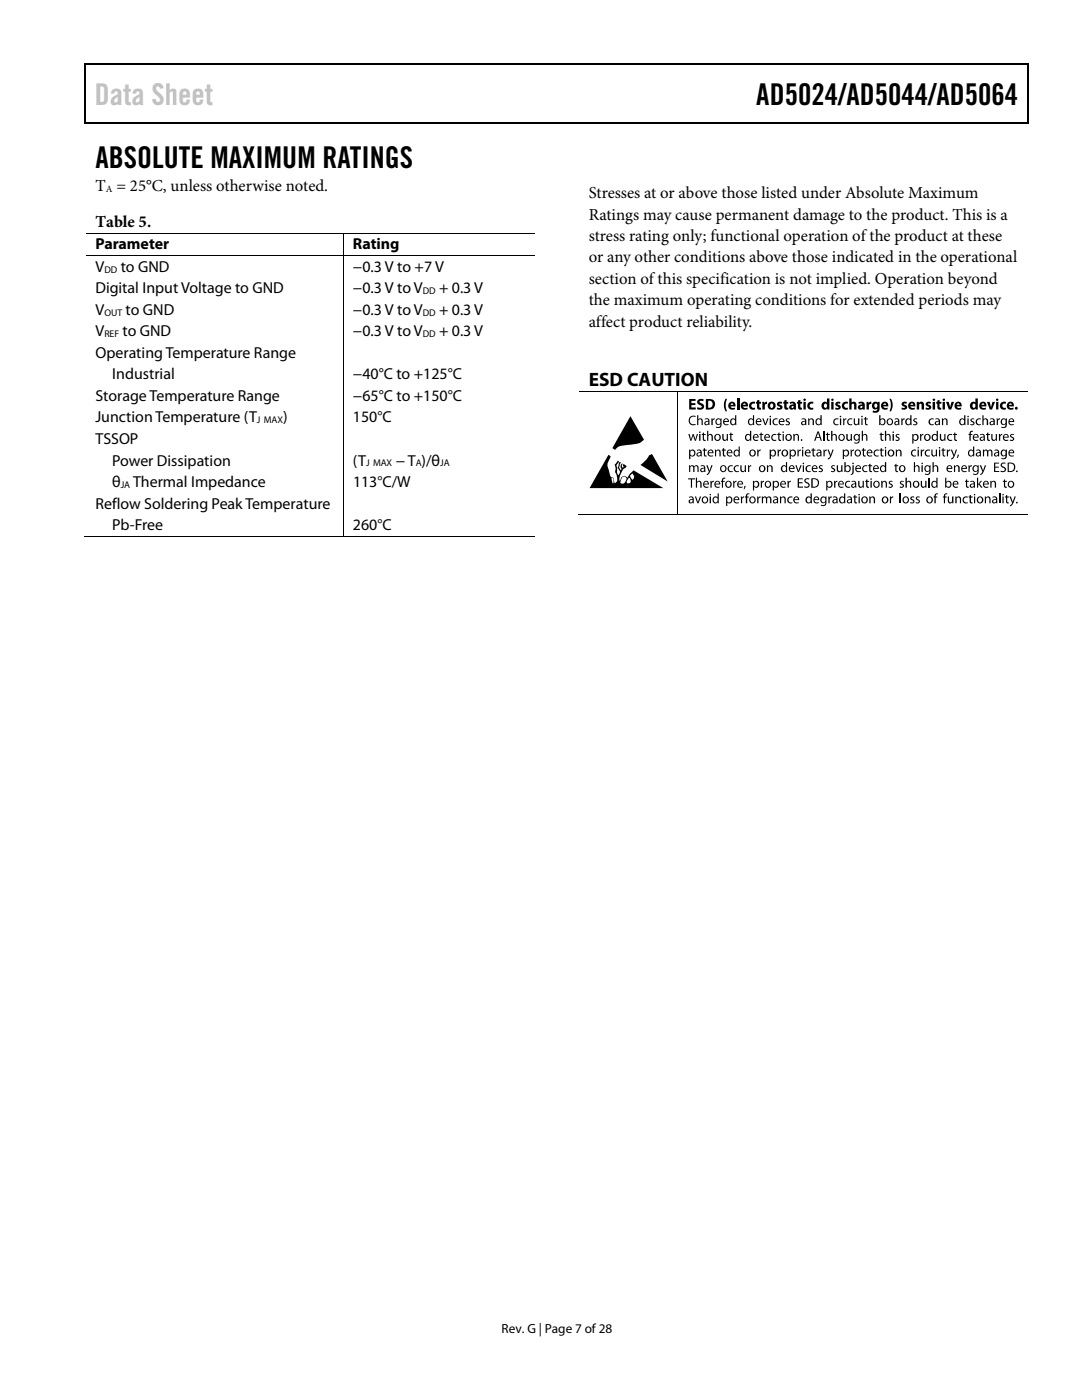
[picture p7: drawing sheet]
<svg xmlns="http://www.w3.org/2000/svg" width="216mm" height="279mm" viewBox="0 0 216 279" stroke-linecap="round" stroke-linejoin="round" font-family="sans-serif">
<defs><g id="words">
<text font-size="6" fill="#c0c0c0" x="18.9" y="21">Data Sheet</text>
<g font-size="6">
<text x="150.9" y="21">AD5024/AD5044/AD5064</text>
<text x="19" y="33.6">ABSOLUTE MAXIMUM RATINGS</text>
</g>
<text font-size="3.9" x="117.5" y="77">ESD CAUTION</text>
<g font-size="3.3">
<text x="19" y="38.1">T = 25°C, unless otherwise noted.</text>
<text x="117.5" y="39.5">Stresses at or above those listed under Absolute Maximum</text>
<text x="19" y="45.2">Table 5.</text>
<text x="117.5" y="43.8">Ratings may cause permanent damage to the product. This is a</text>
<text x="117.5" y="48.1">stress rating only; functional operation of the product at these</text>
<text x="117.5" y="52.4">or any other conditions above those indicated in the operational</text>
<text x="117.5" y="56.6">section of this specification is not implied. Operation beyond</text>
<text x="117.5" y="60.9">the maximum operating conditions for extended periods may</text>
<text x="117.5" y="65.2">affect product reliability.</text>
</g>
<g font-size="3.2">
<text x="19" y="49.8">Parameter</text>
<text x="70.4" y="49.8">Rating</text>
<text x="19" y="54.3">V</text>
<text x="19" y="58.5">Digital Input Voltage to GND</text>
<text x="24.1" y="54.3">to GND</text>
<text x="70.4" y="58.5">−0.3 V to V</text>
<text x="70.4" y="54.3">−0.3 V to +7 V</text>
<text x="87.6" y="58.5">+ 0.3 V</text>
<text x="19" y="62.8">V</text>
<text x="25.1" y="62.8">to GND</text>
<text x="70.4" y="62.8">−0.3 V to V</text>
<text x="87.6" y="62.8">+ 0.3 V</text>
<text x="19" y="67.1">V</text>
<text x="19" y="71.4">Operating Temperature Range</text>
<text x="24.4" y="67.1">to GND</text>
<text x="70.4" y="67.1">−0.3 V to V</text>
<text x="87.6" y="67.1">+ 0.3 V</text>
<text x="22.4" y="75.7">Industrial</text>
<text x="70.4" y="75.7">−40°C to +125°C</text>
<text x="19" y="80">Storage Temperature Range</text>
<text x="70.4" y="80">−65°C to +150°C</text>
<text x="19" y="84.3">Junction Temperature (T</text>
<text x="19" y="88.6">TSSOP</text>
<text x="56.5" y="84.3">)</text>
<text x="70.4" y="84.3">150°C</text>
<text x="22.4" y="92.9">Power Dissipation</text>
<text x="70.4" y="92.9">(T</text>
<text x="79" y="92.9">− T )/θ</text>
<text x="19" y="101.5">Reflow Soldering Peak Temperature</text>
<text x="22.4" y="97.2">θ</text>
<text x="26.5" y="97.2">Thermal Impedance</text>
<text x="70.4" y="97.2">113°C/W</text>
<text x="22.4" y="105.8">Pb-Free</text>
<text x="70.4" y="105.8">260°C</text>
</g>
<text font-size="2.6" x="100.1" y="266">Rev. G | Page 7 of 28</text>
<g font-size="1.9">
<text x="21.1" y="38.3">A</text>
<text x="20.8" y="54.4">DD</text>
<text x="84.3" y="58.7">DD</text>
<text x="20.8" y="63">OUT</text>
<text x="84.3" y="63">DD</text>
<text x="20.8" y="67.3">REF</text>
<text x="84.3" y="67.3">DD</text>
<text x="51.3" y="84.5">J MAX</text>
<text x="73.1" y="93.1">J MAX</text>
<text x="83" y="93.1">A</text>
<text x="87.8" y="93.1">JA</text>
<text x="24.1" y="97.4">JA</text>
</g>
</g></defs>
<g fill="#000">
<path d="M16.9 12.7h.2v1h-.2zM205.1 12.7h.2v1h-.2zM205.1 12.7h.2v.3h-.2zM82.3 24.4h.2v.3h-.2zM205.1 24.4h.2v.3h-.2zM144.8 79.6h.3a2.78 2.78 0 0 0 0 2.5h-.3a2.29 2.29 0 0 1 0-2.5zM151 79.9l.5-.1v.4h.3v.4h-.3l.1 .7h.2v.4a.51 .51 0 0 1-.5 0 .51 .51 0 0 1-.3-.5v-.6h-.1v-.4h.1zM156.5 79.9l.5-.1v.4h.3v.4h-.3v.7h.3v.4a.51 .51 0 0 1-.6 0 .51 .51 0 0 1-.2-.5v-.6h-.2v-.4h.2zM159.2 79.9l.5-.1v.4h.3v.4h-.3v.7h.3v.4a.5 .5 0 0 1-.5 0 .5 .5 0 0 1-.3-.5v-.6h-.2v-.4h.2zM169.5 79.5h.4v.9a.55 .55 0 0 1 .7-.2 .55 .55 0 0 1 .3 .6v.9h-.5v-1l-.2-.1-.3 .2v.9h-.4zM187 79.9l.5-.1v.4h.3v.4h-.3v.7h.3v.4a.5 .5 0 0 1-.6 0 .5 .5 0 0 1-.2-.5v-.6h-.2v-.4h.2zM125.8 83.1l2.7 4.7-.2 .2a3.7 3.7 0 0 1-2.8 .8h-.6a2.27 2.27 0 0 0-2.2 1l-.5-.4z"/>
<path d="M129.5 90.9l.6-.3 3.1 5.5-5.4-3.3 1.1-1zM137.5 92.9h.2v.2a.47 .47 0 0 1 .8 0l.5-.3 .3 .3 .1 1.1h-.2l-.1-1-.2-.2-.3 .3v.9h-.3v-1l-.3-.2-.2 .3-.1 .9h-.2zM137.4 86.6h.2l.3 1.1 .3-1.1h.2l.3 1.1 .3-1.1h.3l-.4 1.4h-.3l-.3-1.1-.3 1.1h-.2zM137.3 95.5h1.4v.2h-.6v1.6h-.2v-1.6h-.6zM137.5 79.6h1.3v.4h-.8v.5h.7v.3h-.7v.5h.8v.4h-1.3zM137.7 83.2l.7-.2h.4l-.1 .2a.76 .76 0 0 0-1.1 .7 .76 .76 0 0 0 1.2 .7v.2a.98 .98 0 0 1-1.2-.3 .98 .98 0 0 1 .1-1.3zM138.9 95.3h.2v.9a.5 .5 0 0 1 .8 0l.1 1.1h-.3v-1l-.3-.2-.3 .4v.8h-.2zM138.6 99.1h.3l.4 1.1 .4-1.1h.2l-.5 1.3h-.3zM139.1 82.9h.2v.8l.3-.2h.4a1.49 1.49 0 0 1 .2 1.3h-.2v-.9a.33 .33 0 0 0-.4-.2 .33 .33 0 0 0-.3 .3v.8h-.2zM139.3 79.8l.6-.2 .5 .1-.1 .4h-.7l.1 .3a.72 .72 0 0 1 .8 .9 .72 .72 0 0 1-1.1 .4l-.3-.1 .1-.4 .5 .2 .3-.3-.3-.2a.62 .62 0 0 1-.6-.5 .62 .62 0 0 1 .2-.6zM140.2 86.4l.3-.1v.3h.3v.2h-.3v.9l.3 .1v.2h-.4l-.2-.3v-.9h-.2v-.2h.2zM140.4 89.5l.3-.1v.3h.3v.2h-.3v.9l.3 .1-.1 .2h-.3l-.1-.2-.1-1h-.2v-.2h.2z"/>
<path d="M141.1 86h.2v.8l.3-.2h.4a1.43 1.43 0 0 1 .2 1.4h-.2v-1l-.3-.2-.4 .3v.9h-.2zM140.9 92.9h.3l.4 1 .3-1h.3l-.2 .5a2.25 2.25 0 0 1-.9 1.4l-.1-.2 .4-.5zM141.8 96h.1l.1 .2 .4-.3v.3h-.2l-.2 .3v.8h-.2zM141.9 83.5h.3v.3l.4-.3v.2l-.2 .1-.2 .2v.8h-.3zM142.6 89.7h.3v.3l.1-.1a.48 .48 0 0 1 .7 0l.1 1.2h-.2l-.1-1-.2-.2-.4 .3v.9h-.2zM144.2 95.5l.5-.1v.2l-.4 .1v.3h.3v.2h-.3v1.1h-.3v-1.1h-.2v-.2h.2zM144.2 89.5l.3-.1v.3h.3v.2h-.3v.9l.3 .1v.2h-.4l-.1-.2-.1-1h-.2v-.2h.2zM144.1 86.6h.3v1l.3 .2 .3-.2v-1h.2v1.4h-.2v-.3l-.1 .2a.45 .45 0 0 1-.7-.1zM145.7 86.4l.2-.1v.3h.4v.2h-.4l.1 .9 .3 .1v.2h-.4l-.2-.3v-.9h-.2zM145.4 93l.5-.2 .3 .1v.2a.51 .51 0 0 0-.8 .5 .51 .51 0 0 0 .8 .4v.1a.7 .7 0 0 1-.9-.1 .7 .7 0 0 1 .1-1zM146.3 96h.2v.2l.5-.3v.3h-.3l-.2 .3v.8h-.2zM147 79.5h.5v2.2h-.5z"/>
<path d="M146.6 93l.5-.2 .3 .1v.2a.51 .51 0 0 0-.8 .4 .51 .51 0 0 0 .8 .5v.1a.71 .71 0 0 1-.9-.1 .71 .71 0 0 1 .1-1zM147.8 99.1h.2l.1 .3 .4-.3v.2l-.2 .1-.2 .2v.8h-.3zM148.5 97h.3l-.3 .6-.1 .1zM147.7 92.9h.3v.9l.3 .2 .3-.2v-.9h.2l.1 1.3h-.2l-.1-.2-.1 .1a.48 .48 0 0 1-.7-.1zM149.2 92.9h.3v.2l.4-.3v.3h-.2l-.2 .3v.8h-.2zM149.7 80.4l.2-.2h.6h.2l-.1 .4a.44 .44 0 0 0-.7 .4 .44 .44 0 0 0 .7 .3l.1 .4a.82 .82 0 0 1-1.1-.2 .82 .82 0 0 1 .1-1.1zM151.1 99.1h.2v.3l.2-.3h.3v.2l-.3 .1-.2 .2v.8h-.2zM151.1 89.7h.2v.3l.5-.3v.3h-.3l-.2 .3v.8h-.2zM151.8 96h.2v.2l.4-.3v.3h-.2l-.2 .3v.8h-.2zM151.7 86.4l.3-.1v.3h.3v.2h-.3v.9l.3 .1-.1 .2h-.3l-.1-.3-.1-.9h-.2v-.2h.2zM152 99.1h.2v.2l.3-.2h.3l.2 .2 .3-.2h.4l.2 .6v.7h-.2l-.1-.9-.2-.2-.3 .2v.9h-.3v-1a.3 .3 0 0 0-.3-.1 .3 .3 0 0 0-.2 .3v.8h-.3zM152.1 80.2h.4v.3l.3-.3h.3v.4l-.3 .1-.2 .2v.8h-.5z"/>
<path d="M152.1 83.5h.3l.3 1.1 .4-1.1h.3l-.6 1.3h-.2zM153 92.9h.2v.2l.1-.1a.51 .51 0 0 1 .8 0l.1 1.2h-.3v-1l-.3-.2-.3 .3v.9h-.3zM154.1 86.8l.5-.2 .3 .1v.1a.5 .5 0 0 0-.8 .5 .5 .5 0 0 0 .8 .4v.2a.7 .7 0 0 1-.9-.2 .7 .7 0 0 1 .1-.9zM155.2 80.3l.4-.1 .5 .1-.1 .3-.5-.1v.2a.56 .56 0 0 1 .6 .7 .56 .56 0 0 1-.8 .4l-.3-.1 .1-.4 .5 .1v-.2l-.2-.1a.47 .47 0 0 1-.4-.3 .47 .47 0 0 1 .2-.5zM155.2 89.7h.2v.3l.2-.3h.2v.3h-.2l-.2 .3v.8h-.2zM154.3 83.7l.6-.2h.3v.2a.51 .51 0 0 0-.8 .5 .51 .51 0 0 0 .8 .4v.2a.71 .71 0 0 1-.9-.2 .71 .71 0 0 1 0-.9zM155.3 86.4l.2-.1v.3h.4v.2h-.4l.1 .9 .3 .1-.1 .2h-.3l-.2-.3v-.9h-.2v-.2h.2zM155.6 99.1h.3v.2l.1-.1a.47 .47 0 0 1 .7 .1l.1 1.1h-.3v-.7a.34 .34 0 0 0-.3-.4 .34 .34 0 0 0-.3 .3v.8h-.3zM156.8 83.7l.4-.2 .4 .1-.1 .1h-.4v.3l.2 .1a.41 .41 0 0 1 .3 .3 .41 .41 0 0 1-.2 .4h-.7l.1-.2h.5v-.2l-.2-.1a.41 .41 0 0 1-.3-.6zM157.1 96h.3v.2l.4-.3v.3h-.2l-.2 .3v.8h-.3zM158.3 86.6h.2v.2l.1-.1a.47 .47 0 0 1 .7 .1l.1 1.2h-.2l-.1-1.2a.35 .35 0 0 0-.5 .4v.8h-.3zM158.7 92.9h.3l.3 1.1 .4-1.1h.3l-.6 1.3h-.2z"/>
<path d="M159.1 89.7h.2v.3l.5-.3v.3h-.3l-.1 .3v.8h-.3zM159.8 87.7h.3v.2h-.3zM159.2 95.5h1v.2h-.8v.5h.7v.3h-.7v.6h.8v.2h-1zM160.6 95.7a.82 .82 0 0 1 .9-.2l-.1 .2h-.1a.4 .4 0 0 0-.6 .2l.2 .3a.64 .64 0 0 1 .6 .8 .64 .64 0 0 1-1.1 .2l.1-.2a.41 .41 0 0 0 .6 .2 .41 .41 0 0 0 .1-.6l-.2-.1a.55 .55 0 0 1-.4-.8zM161.2 83.5h.3v.2l.1-.1a.5 .5 0 0 1 .7 .1l.1 1.1h-.2l-.1-.9-.3-.2-.3 .2v.9h-.2zM160.9 93l.6-.2 .3 .1-.1 .2a.5 .5 0 0 0-.7 .4 .5 .5 0 0 0 .7 .5l.1 .1a.71 .71 0 0 1-1-.1 .71 .71 0 0 1 .1-1zM161.3 80.4l.3-.2h.5h.2l-.1 .4a.45 .45 0 0 0-.7 .4 .45 .45 0 0 0 .7 .3l.1 .4a.82 .82 0 0 1-1.1-.2 .82 .82 0 0 1 .1-1.1zM161.9 89.7h.2v-.2l.3-.1v.3h.3v.2h-.3v.9l.3 .1v.2l-.5-.1-.1-1.1h-.2zM163.4 93l.4-.2 .3 .1v.2h-.4v.2a.47 .47 0 0 1 .5 .6 .47 .47 0 0 1-.7 .3l-.2-.1 .1-.1h.3l.3-.1-.3-.3a.41 .41 0 0 1-.3-.6zM164.3 86h.2v2h-.2zM164.3 89.7h.2v.3l.5-.3v.3h-.3l-.1 .3-.1 .8h-.2zM165 86.4l.2-.1v.3h.4v.2h-.4l.1 .9 .3 .1v.2h-.4l-.2-.3v-.9h-.2v-.2h.2z"/>
<path d="M165.3 99.1h.2v.3l.2-.3h.3v.2l-.3 .1-.2 .3v.7h-.2zM165.1 89.7h.3l.4 1.1 .3-1.1h.2l-.2 .6a2.12 2.12 0 0 1-.9 1.4v-.2a.44 .44 0 0 0 .4-.5zM165.8 86h.3v.8l.3-.2h.3a1.5 1.5 0 0 1 .3 1.4h-.2l-.1-1-.3-.2-.3 .3v.9h-.3zM165.9 93l.4-.2 .3 .1-.1 .2h-.4v.2l.2 .1a.41 .41 0 0 1 .4 .3 .41 .41 0 0 1-.3 .5l-.6-.1 .1-.1h.5v-.3l-.2-.1a.41 .41 0 0 1-.3-.6zM166.4 96h.2l.1 .2 .4-.3v.3h-.2l-.2 .3v.8h-.3zM166.8 80.3l.5-.1 .4 .1-.1 .3-.4-.1v.2a.56 .56 0 0 1 .6 .7 .56 .56 0 0 1-.9 .4l-.3-.1 .1-.4 .6 .1v-.2l-.2-.1a.47 .47 0 0 1-.4-.3 .47 .47 0 0 1 .1-.5zM166.5 83.7l.5-.2h.3v.2a.51 .51 0 0 0-.8 .5 .51 .51 0 0 0 .8 .4v.2a.7 .7 0 0 1-.9-.2 .7 .7 0 0 1 .1-.9zM167 92.9h.2v.9l.3 .2 .3-.2 .1-.9h.2v1.3h-.2v-.2l-.1 .1a.48 .48 0 0 1-.8-.1zM168.2 83.5h.2l.1 .3 .4-.3v.2l-.2 .1-.2 .2v.8h-.2zM168.2 80.4l.3-.2h.5h.2l-.1 .4a.45 .45 0 0 0-.7 .4 .45 .45 0 0 0 .7 .3l.1 .4a.82 .82 0 0 1-1.1-.2 .82 .82 0 0 1 .1-1.1zM168.8 96.1l.5-.2 .4 .1-.1 .2a.51 .51 0 0 0-.8 .5 .51 .51 0 0 0 .8 .4l.1 .2a.71 .71 0 0 1-1-.2 .71 .71 0 0 1 .1-1zM169.7 89.7h.2v.3l.5-.3v.3h-.3l-.1 .3v.8h-.3z"/>
<path d="M168.9 86.6h.2l.1 1 .2 .2 .4-.3v-.9h.2v1.4h-.2v-.3l-.1 .2a.45 .45 0 0 1-.8-.1zM169.2 83.7l.5-.2h.4l-.1 .2a.5 .5 0 0 0-.7 .5 .5 .5 0 0 0 .7 .4l.1 .2a.7 .7 0 0 1-1-.2 .7 .7 0 0 1 .1-.9zM170.5 98.8h.2v.3h.3v.2h-.3v.9l.3 .1-.1 .2-.2-.1-.2-.2v-.9h-.3v-.2h.3zM170.3 83.5h.3v1l.3 .2 .3-.3v-.9h.3v1.3h-.2l-.1-.2-.1 .1a.46 .46 0 0 1-.7 0zM172 86h.2v.8l.3-.2h.3a1.56 1.56 0 0 1 .3 1.4h-.3v-1a.33 .33 0 0 0-.4-.2 .33 .33 0 0 0-.2 .4v.8h-.2zM171.2 96h.3v.9l.3 .2 .3-.2v-.9h.3v1.3h-.2l-.1-.2v.1a.45 .45 0 0 1-.8-.1zM172.2 89.5l.2-.1v.3h.4v.2h-.4v.9l.3 .1 .1 .2h-.4l-.2-.2v-1h-.2v-.2h.2zM172.4 83.5h.2v-.2l.2-.1v.3h.4v.2h-.4l.1 .9 .2 .1v.1h-.4l-.1-1.1h-.2zM172.9 80.2h.4v.3l.3-.3h.3v.4l-.3 .1-.2 .2v.8h-.5zM172.2 93l.5-.2 .4 .1-.1 .2a.51 .51 0 0 0-.7 .5 .51 .51 0 0 0 .7 .4l.1 .1a.71 .71 0 0 1-1-.1 .71 .71 0 0 1 .1-1zM172.8 95.7h.3v.3h.3v.2h-.3v.9h.3v.2h-.4l-.1-.2-.1-.9h-.2zM173.4 99.1h.3v.2l.1-.1a.47 .47 0 0 1 .7 .1l.1 1.1h-.3v-.9l-.2-.2-.4 .3v.8h-.2z"/>
<path d="M173.4 92.6l.3-.1v.4h.3v.1h-.3v1h.3l-.1 .2h-.3l-.1-.2-.1-1h-.2v-.1h.2zM174.5 89.9l.5-.2 .4 .1-.1 .2a.51 .51 0 0 0-.8 .4 .51 .51 0 0 0 .8 .5v.1a.71 .71 0 0 1-.9-.1 .71 .71 0 0 1 .1-1zM175.8 96h.3v.2l.1-.1a.47 .47 0 0 1 .7 .1l.1 1.1h-.3l-.1-1.1a.34 .34 0 0 0-.5 .3v.8h-.2zM175.7 86.4l.2-.1v.3h.4v.2h-.4l.1 .9 .3 .1v.2h-.4l-.2-.3v-.9h-.2zM175.7 89.5l.3-.1v.3h.3v.2h-.3v.7v.2l.3 .1-.1 .2h-.3l-.2-.2v-1h-.2v-.2h.2zM176.6 86h.2v.8l.3-.2h.4a1.53 1.53 0 0 1 .2 1.4h-.2v-1l-.4-.2-.3 .3v.9h-.2zM177.4 96.1l.4-.2 .3 .1v.2h-.5v.2a.47 .47 0 0 1 .6 .6 .47 .47 0 0 1-.7 .3l-.2-.1 .1-.1 .3 .1 .2-.2-.2-.3a.4 .4 0 0 1-.3-.6zM177.5 79.6h.2a2.29 2.29 0 0 1 .1 2.5h-.3a2.78 2.78 0 0 0 0-2.5zM177.6 99.1h.2v.3l.2-.3h.2v.2l-.2 .1-.2 .2v.8h-.2zM178.8 86.8l.4-.2 .3 .1-.1 .1h-.4v.3l.2 .1a.41 .41 0 0 1 .3 .3 .41 .41 0 0 1-.2 .5l-.6-.1v-.2h.5v-.2l-.2-.1a.41 .41 0 0 1-.2-.6zM178.7 89.7h.2l.1 .3 .1-.1a.48 .48 0 0 1 .7 0l.1 1.2h-.3v-1l-.3-.2-.3 .3v.9h-.2zM178.6 92.6l.3-.1v.4h.3v.1h-.3v1h.3l-.1 .2h-.3l-.1-.2-.1-1h-.2v-.1h.2z"/>
<path d="M179.6 96.1l.4-.2 .3 .1v.2h-.5l.1 .2a.47 .47 0 0 1 .5 .6 .47 .47 0 0 1-.7 .3l-.2-.1 .1-.1 .3 .1 .2-.2-.2-.3a.4 .4 0 0 1-.3-.6zM179.9 83.5h.2v.3l.4-.3v.2l-.2 .1-.2 .2v.8h-.2zM180.1 80.3l.4-.1 .5 .1-.1 .3-.5-.1v.2a.54 .54 0 0 1 .6 .6 .54 .54 0 0 1-.7 .5l-.4-.1 .1-.4 .3 .1 .3-.1-.5-.3a.43 .43 0 0 1 0-.7zM180.7 95.3h.3v.9l.2-.2h.4a1.56 1.56 0 0 1 .2 1.3h-.2v-1l-.3-.2-.3 .3v.9h-.3zM182.3 83.7l.4-.2 .3 .1-.1 .1h-.4v.3l.2 .1a.41 .41 0 0 1 .4 .3 .41 .41 0 0 1-.3 .4h-.6v-.2h.6v-.2l-.2-.1a.41 .41 0 0 1-.3-.6zM182.4 92.2h.2v.9a.51 .51 0 0 1 .8-.1l.1 1.2h-.2l-.1-1-.3-.2-.3 .3v.9h-.2zM182 89.9l.5-.2 .3 .1v.2a.5 .5 0 0 0-.8 .4 .5 .5 0 0 0 .8 .5v.1a.7 .7 0 0 1-.9-.1 .7 .7 0 0 1 .1-1zM182.9 80.2h.4l.1 .2 .1-.1a.56 .56 0 0 1 .6-.1 .56 .56 0 0 1 .3 .6v.9h-.5v-1l-.2-.1-.3 .2v.9h-.5zM183.6 86.6h.2v.3l.5-.3v.2l-.3 .1-.2 .3v.8h-.2zM183.7 89.7h.2l.1 .3 .2-.3h.2v.3h-.2l-.2 .3v.8h-.3zM184.9 80.3l.4-.1 .5 .1-.1 .3-.5-.1v.2a.54 .54 0 0 1 .6 .6 .54 .54 0 0 1-.7 .5l-.4-.1 .1-.4 .3 .1 .3-.1-.5-.3a.43 .43 0 0 1 0-.7zM183.7 96h.3v.9l.3 .2 .3-.2v-.9h.3v1.3h-.2l-.1-.2-.1 .1a.46 .46 0 0 1-.7-.1z"/>
<path d="M185.3 95.3h.2v2h-.2zM184.7 89.9l.5-.2 .4 .1-.1 .2a.51 .51 0 0 0-.7 .4 .51 .51 0 0 0 .7 .5l.1 .1a.71 .71 0 0 1-1-.1 .71 .71 0 0 1 .1-1zM186.1 92.2h.2v.9l.3-.2h.3a1.42 1.42 0 0 1 .3 1.3h-.2l-.1-1-.2-.2-.4 .3v.9h-.2zM185.5 83.7l.5-.2h.3v.2a.5 .5 0 0 0-.8 .5 .5 .5 0 0 0 .8 .4v.2a.7 .7 0 0 1-.9-.2 .7 .7 0 0 1 .1-.9zM185.8 89.7h.3v1a.33 .33 0 0 0 .4 .2 .33 .33 0 0 0 .2-.3v-.9h.3v1.4h-.2v-.2l-.1 .1a.47 .47 0 0 1-.8-.1zM187.9 83.5h.3v.2l.1-.1a.49 .49 0 0 1 .7 .1l.1 1.1h-.3v-.9l-.3-.2-.3 .3v.8h-.2zM188.1 89.5l.2-.1v.3h.3v.2h-.3v.9l.3 .1v.2h-.3l-.2-.2v-1h-.2zM187.5 86.6h.3v1l.3 .2 .3-.3v-.9h.3v1.4h-.3v-.3l-.1 .2a.45 .45 0 0 1-.7-.1zM188.9 89.7h.2v.3l.5-.3v.3h-.2l-.2 .3v.8h-.3zM188.8 80.2h.5l.3 1.1 .3-1.1h.5l-.6 1.5h-.5zM189.7 89.7h.3l.4 1.1 .3-1.1h.3l-.2 .6a2.12 2.12 0 0 1-1 1.4v-.2a.44 .44 0 0 0 .4-.5zM189.2 86.8l.5-.2 .3 .1-.1 .1a.51 .51 0 0 0-.7 .5 .51 .51 0 0 0 .8 .4v.2a.7 .7 0 0 1-.9-.2 .7 .7 0 0 1 .1-.9z"/>
<path d="M190.3 92.9h.2l.1 .2 .1-.1a.5 .5 0 0 1 .7 0l.1 1.2h-.3v-1l-.3-.2-.3 .3v.9h-.2zM190.4 86.4l.2-.1v.3h.4v.2h-.4l.1 .9 .2 .1 .1 .2h-.4l-.2-.3v-.9h-.2v-.2h.2zM190.6 99.1h.2l.1 .2 .1-.1a.47 .47 0 0 1 .7 .1l.1 1.1h-.3v-.9l-.3-.2-.3 .2v.9h-.3zM191.1 90.8l.3-.1-.3 .7h-.2zM192.7 95.7h.3v.3h.3v.2h-.3v.9h.3v.2h-.4l-.1-.2-.1-.9h-.1zM193.3 92.9h.1l.1 .2 .4-.3v.3h-.2l-.2 .3v.8h-.2zM193.6 86.1l.5-.1v.2h-.3l-.1 .2v.2h.3v.2h-.3v1.2h-.3v-1.2h-.1v-.2h.1zM193.7 83.7l.4-.2 .3 .1v.1h-.5v.3l.2 .1a.42 .42 0 0 1 .3 .3 .42 .42 0 0 1-.2 .4h-.6l.1-.2h.5v-.2l-.2-.1a.41 .41 0 0 1-.3-.6zM193.5 98.8h.2v.3h.4v.2h-.4l.1 .9 .3 .1v.1h-.4l-.2-.2v-.9h-.2v-.2h.2zM194.9 95.3h.3v1.3l.5-.6h.3l-.5 .5 .6 .8h-.4l-.4-.6-.1 .6h-.3zM194.9 83.7l.5-.2h.3v.2a.5 .5 0 0 0-.8 .5 .5 .5 0 0 0 .8 .4v.2a.71 .71 0 0 1-.9-.2 .71 .71 0 0 1 .1-.9zM195.5 92.9h.3l.4 1 .3-1h.3l-.2 .5a2.13 2.13 0 0 1-1 1.4v-.2l.4-.5z"/>
<path d="M196 82.9h.3v.8a.5 .5 0 0 1 .8 0l.1 1.1h-.3v-.9l-.3-.2-.3 .3v.8h-.3zM196.1 89.7h.2v.3a.46 .46 0 0 1 .5-.3 .46 .46 0 0 1 .4 .3l.4-.3 .4 .2v1.2h-.2v-1l-.3-.2-.3 .3v.9h-.2l-.1-1-.2-.2-.3 .3v.9h-.3zM196.5 99.1h.2v.2l.1-.1a.47 .47 0 0 1 .8 .1l.1 1.1h-.3v-.9l-.3-.2-.3 .2-.1 .9h-.2zM197 86.4l.2-.1v.3h.3v.2h-.3v.9l.3 .1v.2h-.3l-.2-.3v-.9h-.3v-.2h.3zM196.9 80.2h.6l.2 1.1 .3-1.1h.5l-.5 1.5h-.5zM197.6 96h.2v.2l.1-.1a.51 .51 0 0 1 .8 .1l.1 1.1h-.3v-1l-.3-.2-.4 .4v.8h-.2zM198.9 83.5h.2v.3l.4-.3v.2l-.2 .1-.2 .2v.8h-.2zM197.8 86.6h.2l.1 1 .3 .2 .3-.3v-.9h.2v1.4h-.2v-.3l-.1 .2a.45 .45 0 0 1-.7-.1zM198.4 92.3h.9v.2h-.7v.6h.7v.2h-.7v.7h.8v.2h-1zM199.3 86.6h.2l.1 .3 .4-.3v.2l-.2 .1-.2 .3v.8h-.3zM199.7 92.6a.74 .74 0 0 1 .9-.2v.2l-.4-.1-.3 .2 .2 .3a.64 .64 0 0 1 .6 .9 .64 .64 0 0 1-1.1 .2l.1-.2a.39 .39 0 0 0 .6 .1 .39 .39 0 0 0-.2-.7 .54 .54 0 0 1-.4-.7zM200.3 95.7h.3v.3h.3v.2h-.3v.9h.3l-.1 .3-.3-.1-.2-.2v-.9h-.2v-.2h.2z"/>
<path d="M199.7 80.4l.3-.2h.6h.1v.4a.44 .44 0 0 0-.7 .4 .44 .44 0 0 0 .7 .3v.4a.82 .82 0 0 1-1-.2 .82 .82 0 0 1 0-1.1zM200.5 99.1h.2v-.3h.3v.3h.3v.2h-.3v.9l.3 .1v.1h-.5l-.1-1.1h-.2zM201.6 86.8l.4-.2 .3 .1v.1h-.5v.3a.48 .48 0 0 1 .6 .6 .48 .48 0 0 1-.7 .3l-.2-.1v-.2l.4 .1 .2-.2-.5-.5zM201.4 99.1h.3l.4 1.1 .3-1.1h.3l-.2 .5a2.17 2.17 0 0 1-.9 1.5l-.1-.3 .5-.4zM149 98.6l.5-.1v.2h-.3l-.1 .1v.3h.3v.2h-.3v1.1h-.3v-1.1h-.1v-.2h.1zM157.3 99.3l.5-.2h.3v.2a.5 .5 0 0 0-.8 .5 .5 .5 0 0 0 .8 .4v.2a.7 .7 0 0 1-.9-.2 .7 .7 0 0 1 .1-.9zM179.5 98.5h.3v1.9h-.3zM181.7 99.3l.4-.2h.3v.2h-.5v.3a.48 .48 0 0 1 .6 .5 .48 .48 0 0 1-.7 .3h-.2l.1-.2a.38 .38 0 0 0 .5-.1l-.5-.5zM182.8 99.3l.4-.2h.3v.2h-.5v.3l.2 .1a.41 .41 0 0 1 .4 .3 .41 .41 0 0 1-.3 .4h-.4h-.2l.1-.2a.38 .38 0 0 0 .5-.1l-.5-.5zM186.6 98.6l.6-.1-.1 .2h-.3l-.1 .1v.3h.3v.2h-.3v1.1h-.2v-1.1h-.2v-.2h.2zM188.5 98.6l.5-.1v.2h-.3l-.1 .1v.3h.3v.2h-.3v1.1h-.3v-1.1h-.1v-.2h.1zM189.1 99.1h.3v1l.3 .2 .3-.3v-.9h.2v1.3h-.2v-.2l-.1 .1a.45 .45 0 0 1-.7-.1z"/>
<path d="M192.3 99.3l.5-.2h.3v.2a.51 .51 0 0 0-.8 .5 .51 .51 0 0 0 .8 .4v.2a.71 .71 0 0 1-.9-.2 .71 .71 0 0 1 .1-.9zM199.4 98.5h.2v1.9h-.2z"/>
<path d="M140.8 79.7a1.51 1.51 0 0 1 1.8 .6 1.24 1.24 0 0 1-.3 1.2 1.24 1.24 0 0 1-1.3 .2h-.2zM141.3 80v1.4a.72 .72 0 0 0 .9-.7 .72 .72 0 0 0-.9-.7z"/>
<path d="M164.1 80.4l.5-.2 .4 .1v-.8h.5v2.2h-.4v-.2a.7 .7 0 0 1-1 .1 .7 .7 0 0 1-.1-1zM164.5 80.6l-.1 .1a.46 .46 0 0 0 .3 .7 .41 .41 0 0 0 .3-.5 .41 .41 0 0 0-.5-.3z"/>
<path d="M193.7 80.4l.5-.2 .4 .1v-.8h.5v2.2h-.4v-.2a.7 .7 0 0 1-1 .1 .7 .7 0 0 1-.1-1zM194.2 80.6l-.1 .1a.45 .45 0 0 0 .3 .7 .42 .42 0 0 0 .2-.5 .42 .42 0 0 0-.4-.3z"/>
<path d="M121.4 90.8l-3.8 6.6h14.8l-6-3.5-.7 .6-.5 .9-.2-.2a.72 .72 0 0 0-.8-.2 .72 .72 0 0 0-.4 .7l-.1 .3a2.86 2.86 0 0 1 1.3-2.8v-.2l-.6-.4v.6l-.2 .2-.1-.3 .1-.6h-.1l-.2 .3-.1 .4 .2 .4-.1 .3-.4-.7 .2-.7 .3-.1-.3-.2-.5 1.1 .2 .3a.72 .72 0 0 1-.1 1.2l-.1-.3-.1-1a.81 .81 0 0 1 .3-1.2l.1-.2-.2-.2-.7 .8 .2 .8-.1 .7 .4 .8a1.04 1.04 0 0 1-.5 1.4l-.3-1.1a.8 .8 0 0 1-.7-1l-.1-.4a2.14 2.14 0 0 1 .3-2.5 .44 .44 0 0 0-.4-.6zM122 95.4h.2l.2 .3v.6l-.1 .2zM124.3 95.1a.59 .59 0 0 1 .7 .4 .59 .59 0 0 1-.2 .7 .6 .6 0 0 1-1 .2l.1-.7zM125.4 95.4a.52 .52 0 0 1 .5 .7 .52 .52 0 0 1-.8 .2zM125.8 94.8l.4-.3a.72 .72 0 0 1 0 1.2l-.5-.7z"/>
<path d="M137.5 89.7h.2v.3a.61 .61 0 0 1 .9-.2 .61 .61 0 0 1 .1 .9 .55 .55 0 0 1-.4 .4 .55 .55 0 0 1-.5-.2v.7h-.3zM137.8 90.1v.1a.43 .43 0 0 0 .1 .6 .43 .43 0 0 0 .6-.1 .48 .48 0 0 0 0-.6 .48 .48 0 0 0-.5-.1z"/>
<path d="M139.5 86.1h.3v.3h-.3zM139.5 86.6h.3v1.4h-.3z"/>
<path d="M139.1 89.8h.1a.58 .58 0 0 1 .8 .5v.8h-.2v-.2a.43 .43 0 0 1-.6 .1 .43 .43 0 0 1 0-.6l.6-.2-.1-.1-.3-.2-.3 .1zM139.3 90.5l-.1 .2 .2 .2 .4-.2v-.3z"/>
<path d="M140.5 96.2a.58 .58 0 0 1 .7-.2 .58 .58 0 0 1 .3 .7h-1a.53 .53 0 0 0 .9 .4v.1a.72 .72 0 0 1-1-.1 .72 .72 0 0 1 .1-.9zM140.7 96.2l-.2 .3h.7l-.1-.3z"/>
<path d="M139.8 92.9l.4-.1 .5 .3 .1 1.1h-.3v-.2a.43 .43 0 0 1-.7 .1 .43 .43 0 0 1 .1-.6l.6-.2v-.1l-.3-.2-.4 .1zM140 93.6v.4h.4l.1-.2v-.3z"/>
<path d="M141.4 89.9a.58 .58 0 0 1 .7-.1 .58 .58 0 0 1 .3 .6h-1l.2 .5h.7v.1a.73 .73 0 0 1-1-.1 .73 .73 0 0 1 .1-1zM141.6 90l-.2 .3h.7l-.1-.3z"/>
<path d="M140.6 83.6l.1-.1a.57 .57 0 0 1 .9 .5v.8h-.2v-.1l-.3 .1h-.4a.41 .41 0 0 1 0-.7l.6-.1v-.2a.42 .42 0 0 0-.6 0zM140.9 84.3l-.1 .3 .4 .1 .1-.2v-.3z"/>
<path d="M141.6 98.7a.15 .15 0 0 1 .3 0 .15 .15 0 0 1-.3 0zM141.6 99.1h.3v1.3h-.3z"/>
<path d="M142.7 96.2a.59 .59 0 0 1 .7-.2 .59 .59 0 0 1 .3 .7h-.9a.52 .52 0 0 0 .8 .4v.1a.72 .72 0 0 1-.9-.1 .72 .72 0 0 1 0-.9zM142.9 96.2l-.1 .3h.7l-.1-.3z"/>
<path d="M142.5 87.3a.7 .7 0 0 1 1.4 0 .7 .7 0 0 1-1.4 0zM143 86.8a.5 .5 0 0 0-.2 .7 .5 .5 0 0 0 .6 .2 .5 .5 0 0 0 .2-.6 .5 .5 0 0 0-.6-.3z"/>
<path d="M142.4 99.3l.4-.2 .4 .2v-.8h.2v1.9h-.2v-.2a.62 .62 0 0 1-.8 .1 .62 .62 0 0 1-.2-.8zM142.6 99.3a.51 .51 0 0 0-.2 .6 .51 .51 0 0 0 .6 .4 .49 .49 0 0 0 .2-.7 .49 .49 0 0 0-.6-.3z"/>
<path d="M142.9 83.7l.5-.2 .4 .2v-.2h.2v.4a1.37 1.37 0 0 1-.4 1.5h-.6l-.1-.1v-.2a.5 .5 0 0 0 .6 .1 .5 .5 0 0 0 .2-.6 .63 .63 0 0 1-.9 0 .63 .63 0 0 1 .1-.9zM143.2 83.7a.49 .49 0 0 0-.2 .6 .49 .49 0 0 0 .5 .3 .49 .49 0 0 0 .2-.6 .49 .49 0 0 0-.5-.3z"/>
<path d="M143.7 93.5a.69 .69 0 0 1 1.3 0 .69 .69 0 0 1-1.3 0zM143.9 93.6a.47 .47 0 0 0 .9 0 .47 .47 0 0 0-.9 0z"/>
<path d="M144.4 83.7a.57 .57 0 0 1 .8-.2 .57 .57 0 0 1 .2 .7h-.9l.3 .4h.5l.1 .2a.72 .72 0 0 1-1-.2 .72 .72 0 0 1 0-.9zM144.7 83.7l-.2 .3h.7l-.1-.3z"/>
<path d="M144.9 99.1h.2v.2a.62 .62 0 0 1 .9-.1 .62 .62 0 0 1 .1 .9 .55 .55 0 0 1-.4 .4 .55 .55 0 0 1-.6-.2v.7h-.2zM145.2 99.4a.49 .49 0 0 0 0 .6 .49 .49 0 0 0 .5 .2 .5 .5 0 0 0 .2-.6 .5 .5 0 0 0-.6-.3z"/>
<path d="M145.2 89.9a.58 .58 0 0 1 .7-.1 .58 .58 0 0 1 .3 .6h-1l.2 .5h.7v.1a.72 .72 0 0 1-1-.1 .72 .72 0 0 1 .1-1zM145.4 90l-.2 .3h.7l-.1-.3z"/>
<path d="M144.7 96.7a.7 .7 0 0 1 1.4 0 .7 .7 0 0 1-1.4 0zM145.1 96.2a.5 .5 0 0 0-.1 .6 .5 .5 0 0 0 .6 .3 .5 .5 0 0 0 .1-.7 .5 .5 0 0 0-.6-.2z"/>
<path d="M145.5 80.4a.72 .72 0 0 1 .9-.2 .72 .72 0 0 1 .3 .9h-.9a.51 .51 0 0 0 .8 .2l.1 .3a.84 .84 0 0 1-1.1-.1 .84 .84 0 0 1-.1-1.1zM145.9 80.5l-.1 .3h.5l-.1-.2z"/>
<path d="M146.5 99.3a.57 .57 0 0 1 .7-.2 .57 .57 0 0 1 .3 .7h-.9l.2 .4h.6v.2a.72 .72 0 0 1-.9-.2 .72 .72 0 0 1 0-.9zM146.8 99.3l-.2 .3h.7l-.1-.3z"/>
<path d="M145.8 83.7l.5-.2 .4 .2v-.8h.2v1.9h-.2v-.2a.61 .61 0 0 1-.8 .1 .61 .61 0 0 1-.2-.8zM146.1 83.7a.57 .57 0 0 0 .2 1 .49 .49 0 0 0 .4-.6 .49 .49 0 0 0-.6-.4z"/>
<path d="M147.3 96.2a.58 .58 0 0 1 .7-.2 .58 .58 0 0 1 .3 .7h-1a.51 .51 0 0 0 .3 .4 .51 .51 0 0 0 .5 0l.1 .1a.72 .72 0 0 1-1-.1 .72 .72 0 0 1 .1-.9zM147.5 96.2l-.2 .3h.7l-.1-.3z"/>
<path d="M146.5 89.9a.52 .52 0 0 1 .9 0v-.8h.2v2h-.2v-.2a.62 .62 0 0 1-.9 .1 .62 .62 0 0 1-.1-.9zM146.8 90a.5 .5 0 0 0-.2 .6 .5 .5 0 0 0 .6 .3 .5 .5 0 0 0 .2-.6 .5 .5 0 0 0-.6-.3z"/>
<path d="M148 80.4a.72 .72 0 0 1 .9-.2 .72 .72 0 0 1 .3 .9h-.9l.2 .3 .6-.1 .1 .3a.84 .84 0 0 1-1.1 0 .84 .84 0 0 1-.1-1.2zM148.4 80.5l-.1 .3h.5l-.1-.2z"/>
<path d="M148.8 86.8l.4-.2 .4 .2v-.8h.3v2h-.2v-.3a.61 .61 0 0 1-.9 .2 .61 .61 0 0 1-.1-.9zM149.1 86.9a.5 .5 0 0 0-.2 .6 .5 .5 0 0 0 .5 .3l.2-.3a.48 .48 0 0 0 0-.5 .48 .48 0 0 0-.5-.1z"/>
<path d="M149.5 90.4a.7 .7 0 0 1 1.4 0 .7 .7 0 0 1-1.4 0zM149.9 90a.5 .5 0 0 0-.1 .6 .5 .5 0 0 0 .6 .3 .56 .56 0 0 0-.2-1z"/>
<path d="M150.2 96h.3v.2a.63 .63 0 0 1 .8 0 .63 .63 0 0 1 .1 .9 .63 .63 0 0 1-.9 0v.8h-.3zM150.6 96.3a.49 .49 0 0 0-.1 .6 .49 .49 0 0 0 .6 .2 .51 .51 0 0 0 .1-.6 .51 .51 0 0 0-.5-.3z"/>
<path d="M150.4 86.8a.58 .58 0 0 1 .7-.1 .58 .58 0 0 1 .3 .6h-.9l.2 .5 .6-.1v.2a.71 .71 0 0 1-1-.1 .71 .71 0 0 1 .1-1zM150.6 86.8l-.1 .4h.7l-.2-.4z"/>
<path d="M149.4 83.7l.4-.2 .4 .2v-.8h.3v1.9h-.2v-.2a.61 .61 0 0 1-.9 .1 .61 .61 0 0 1-.1-.8zM149.7 83.7a.57 .57 0 0 0 .2 1 .49 .49 0 0 0 .4-.6 .49 .49 0 0 0-.6-.4z"/>
<path d="M151 83.7a.58 .58 0 0 1 .7-.1 .58 .58 0 0 1 .3 .6h-1a.51 .51 0 0 0 .3 .5 .51 .51 0 0 0 .5-.1l.1 .2a.72 .72 0 0 1-1-.1 .72 .72 0 0 1 .1-1zM151.2 83.7l-.2 .3h.7l-.1-.3z"/>
<path d="M151.4 93.5a.7 .7 0 0 1 1.4 0 .7 .7 0 0 1-1.4 0zM151.8 93.1a.5 .5 0 0 0-.1 .6 .5 .5 0 0 0 .6 .3 .57 .57 0 0 0-.2-1z"/>
<path d="M152.7 86.8a.58 .58 0 0 1 .7-.1 .58 .58 0 0 1 .2 .6h-.9a.52 .52 0 0 0 .8 .4l.1 .2a.71 .71 0 0 1-1-.1 .71 .71 0 0 1 .1-1zM152.9 86.8l-.2 .4h.7l-.1-.4z"/>
<path d="M152.6 96.7a.7 .7 0 0 1 1.4 0 .7 .7 0 0 1-1.4 0zM153 96.2a.5 .5 0 0 0-.2 .6 .5 .5 0 0 0 .6 .3 .5 .5 0 0 0 .2-.6 .5 .5 0 0 0-.6-.3z"/>
<path d="M153.6 89.7h.2v.3a.62 .62 0 0 1 .9-.2 .62 .62 0 0 1 .1 .9 .54 .54 0 0 1-.4 .4 .54 .54 0 0 1-.6-.2v.7h-.2zM153.9 90.1a.49 .49 0 0 0 0 .5 .49 .49 0 0 0 .5 .3 .5 .5 0 0 0 .2-.6 .5 .5 0 0 0-.5-.3z"/>
<path d="M153.6 83h.2v.2h-.2zM153.6 83.5h.2v1.3h-.2z"/>
<path d="M153.2 81a.81 .81 0 0 1 1.6 0 .81 .81 0 0 1-1.6 0zM153.8 80.6l-.1 .2a.48 .48 0 0 0 .3 .6 .43 .43 0 0 0 .3-.5 .43 .43 0 0 0-.5-.3z"/>
<path d="M154.2 96h.2v.2a.62 .62 0 0 1 .9-.1 .62 .62 0 0 1 .1 .8 .54 .54 0 0 1-.4 .5 .54 .54 0 0 1-.6-.3v.8h-.2zM154.5 96.3a.45 .45 0 0 0 0 .6 .45 .45 0 0 0 .7 0 .49 .49 0 0 0 0-.5 .49 .49 0 0 0-.5-.2z"/>
<path d="M155.5 83.7a.58 .58 0 0 1 .7-.2 .58 .58 0 0 1 .3 .7h-.9a.52 .52 0 0 0 .8 .4l.1 .2a.72 .72 0 0 1-1-.1 .72 .72 0 0 1 0-1zM155.8 83.7l-.2 .3h.7l-.1-.3z"/>
<path d="M155.8 96.2a.58 .58 0 0 1 .7-.2 .58 .58 0 0 1 .3 .7h-.9a.52 .52 0 0 0 .8 .4l.1 .1a.72 .72 0 0 1-1-.1 .72 .72 0 0 1 0-.9zM156.1 96.2l-.2 .3h.7l-.1-.3z"/>
<path d="M156.1 86.3a.15 .15 0 0 1 .3 0 .15 .15 0 0 1-.3 0zM156.2 86.6h.2v1.4h-.2z"/>
<path d="M155.9 90.4a.7 .7 0 0 1 1.4 0 .7 .7 0 0 1-1.4 0zM156.4 90a.5 .5 0 0 0-.2 .6 .5 .5 0 0 0 .6 .3 .57 .57 0 0 0-.2-1z"/>
<path d="M156 93l.4-.2 .4 .2v-.8h.3v2h-.2l-.1-.2a.61 .61 0 0 1-.8 .1 .61 .61 0 0 1-.1-.9zM156.3 93.1a.5 .5 0 0 0-.2 .6 .5 .5 0 0 0 .5 .3l.2-.3a.47 .47 0 0 0 0-.5 .47 .47 0 0 0-.5-.1z"/>
<path d="M156.7 87.3a.7 .7 0 0 1 1.4 0 .7 .7 0 0 1-1.4 0zM157.1 86.8a.5 .5 0 0 0-.1 .7 .5 .5 0 0 0 .6 .2 .5 .5 0 0 0 .1-.6 .5 .5 0 0 0-.6-.3z"/>
<path d="M157.5 89.7h.3v.3a.66 .66 0 0 1 .9 0 .66 .66 0 0 1 .1 .8 .66 .66 0 0 1-.9 .2l-.1-.1v.7h-.2zM157.9 90.1a.49 .49 0 0 0-.1 .5 .49 .49 0 0 0 .6 .3 .5 .5 0 0 0 .2-.6 .5 .5 0 0 0-.6-.3z"/>
<path d="M157.6 93a.58 .58 0 0 1 .7-.1 .58 .58 0 0 1 .3 .7h-1a.53 .53 0 0 0 .9 .4v.1a.72 .72 0 0 1-1-.1 .72 .72 0 0 1 .1-1zM157.8 93.1l-.2 .3h.7l-.1-.3z"/>
<path d="M158.5 99.3a.58 .58 0 0 1 .7-.2 .58 .58 0 0 1 .3 .7h-1l.3 .4h.5l.1 .2a.72 .72 0 0 1-1-.2 .72 .72 0 0 1 .1-.9zM158.7 99.3l-.2 .3h.7l-.1-.3z"/>
<path d="M157.6 80.3l.3-.1a.66 .66 0 0 1 .9 .6l.1 .9h-.5v-.1a.51 .51 0 0 1-.8-.1 .51 .51 0 0 1 .4-.8l.3-.1-.2-.1-.5 .1zM158 81.1v.3h.3v-.4z"/>
<path d="M160.1 89.3h.2v.2h-.2zM160 89.7h.3v1.4h-.3z"/>
<path d="M160.1 92.5a.2 .2 0 0 1 .4 0 .2 .2 0 0 1-.4 0zM160.2 92.9h.2v1.3h-.2z"/>
<path d="M160.3 79.8a.25 .25 0 0 1 .5 0 .25 .25 0 0 1-.5 0zM160.3 80.2h.5v1.5h-.5z"/>
<path d="M160.8 89.9a.58 .58 0 0 1 .7-.1 .58 .58 0 0 1 .3 .6h-1l.3 .5h.5l.1 .1a.72 .72 0 0 1-1-.1 .72 .72 0 0 1 .1-1zM161 90l-.2 .3h.7l-.1-.3z"/>
<path d="M159.9 83.6l.5-.1 .4 .3 .1 1h-.2v-.1a.43 .43 0 0 1-.7 .1 .43 .43 0 0 1 0-.7l.6-.1v-.2a.41 .41 0 0 0-.6 0zM160.2 84.3l-.1 .3h.4l.1-.2v-.2z"/>
<path d="M161.9 95.5a1.05 1.05 0 0 1 1.2 .2 1.05 1.05 0 0 1 .2 1.2 1.37 1.37 0 0 1-1.4 .4zM162.2 95.7v1.4a.78 .78 0 0 0 1-.7 .78 .78 0 0 0-1-.7z"/>
<path d="M160.9 99.3l.4-.2 .4 .2v-.8h.3v1.9h-.2v-.2a.62 .62 0 0 1-.9 .1 .62 .62 0 0 1-.1-.8zM161.2 99.3a.51 .51 0 0 0-.2 .6 .51 .51 0 0 0 .5 .4l.2-.3a.46 .46 0 0 0 0-.5 .46 .46 0 0 0-.5-.2z"/>
<path d="M162.1 93a.58 .58 0 0 1 .7-.1 .58 .58 0 0 1 .3 .7h-.9l.2 .4h.6v.1a.71 .71 0 0 1-.9-.1 .71 .71 0 0 1 0-1zM162.4 93.1l-.2 .3h.7l-.1-.3z"/>
<path d="M162.5 99.3a.58 .58 0 0 1 .7-.2 .58 .58 0 0 1 .3 .7h-1l.3 .4h.6v.2a.72 .72 0 0 1-1-.2 .72 .72 0 0 1 .1-.9zM162.7 99.3l-.2 .3h.7l-.1-.3z"/>
<path d="M163.1 86.1h.3l.6 1.9h-.2l-.2-.6h-.7l-.2 .6h-.2zM163.2 86.3l-.3 .9h.6z"/>
<path d="M163 89.8h.1a.57 .57 0 0 1 .8 .5v.8h-.2v-.2a.43 .43 0 0 1-.6 .1 .43 .43 0 0 1 0-.6l.6-.2v-.1a.43 .43 0 0 0-.7-.1zM163.2 90.5v.4l.4-.1 .1-.4z"/>
<path d="M162.9 83.7l.4-.2 .4 .2v-.8h.3v1.9h-.3v-.2a.61 .61 0 0 1-.8 .1 .61 .61 0 0 1-.2-.8zM163.1 83.7a.55 .55 0 0 0 .2 1 .49 .49 0 0 0 .4-.6 .49 .49 0 0 0-.6-.4z"/>
<path d="M164.8 96h.3v.2a.63 .63 0 0 1 .9 0 .63 .63 0 0 1 0 .9 .63 .63 0 0 1-.9 0v.8h-.2zM165.2 96.3a.45 .45 0 0 0 0 .6 .45 .45 0 0 0 .6 0 .49 .49 0 0 0 0-.5 .49 .49 0 0 0-.5-.2z"/>
<path d="M165.9 79.6h.4v.3h-.4zM165.9 80.2h.4v1.5h-.4z"/>
<path d="M167.4 96.2a.58 .58 0 0 1 .7-.2 .58 .58 0 0 1 .3 .7h-1a.51 .51 0 0 0 .3 .4 .51 .51 0 0 0 .6 0v.1a.72 .72 0 0 1-1-.1 .72 .72 0 0 1 .1-.9zM167.6 96.2l-.2 .3h.8l-.2-.3z"/>
<path d="M167.6 83h.2v.2h-.2zM167.6 83.5h.3v1.3h-.3z"/>
<path d="M167.3 87.3a.7 .7 0 0 1 1.3 0 .7 .7 0 0 1-1.3 0zM167.7 86.8a.5 .5 0 0 0-.2 .7 .5 .5 0 0 0 .6 .2 .5 .5 0 0 0 .2-.6 .5 .5 0 0 0-.6-.3z"/>
<path d="M168.1 89.7h.3v.3a.66 .66 0 0 1 .9 0 .66 .66 0 0 1 .1 .8 .66 .66 0 0 1-.9 .2l-.1-.1v.7h-.2zM168.5 90.1a.49 .49 0 0 0-.1 .5 .49 .49 0 0 0 .6 .3 .5 .5 0 0 0 .2-.6 .5 .5 0 0 0-.6-.3z"/>
<path d="M168.5 92.2h.2v.9a.61 .61 0 0 1 .9-.1 .61 .61 0 0 1 .1 .8 .56 .56 0 0 1-.4 .4 .56 .56 0 0 1-.6-.2v.2h-.2zM168.8 93.2a.5 .5 0 0 0 0 .6 .5 .5 0 0 0 .5 .2 .55 .55 0 0 0-.2-1z"/>
<path d="M167.6 99.3l.4-.2 .4 .2v-.8h.3v1.9h-.2l-.1-.2a.62 .62 0 0 1-.8 .1 .62 .62 0 0 1-.1-.8zM167.9 99.3a.5 .5 0 0 0-.2 .6 .5 .5 0 0 0 .5 .4l.2-.3a.47 .47 0 0 0-.1-.5 .47 .47 0 0 0-.4-.2z"/>
<path d="M170.1 92.9h.2v.7a.89 .89 0 0 1-.5 1.2l-.1-.2 .3-.1 .1-.3zM170.1 92.4h.2v.2h-.2z"/>
<path d="M169.9 96.1l.1-.1a.57 .57 0 0 1 .9 .5v.8h-.2l-.1-.1h-.1a.43 .43 0 0 1-.4 .1 .43 .43 0 0 1-.3-.3 .62 .62 0 0 1 .8-.5v-.2a.42 .42 0 0 0-.6-.1zM170.1 96.7v.4h.4l.1-.2v-.3z"/>
<path d="M170.8 93a.58 .58 0 0 1 .7-.1 .58 .58 0 0 1 .3 .7h-.9a.52 .52 0 0 0 .8 .4v.1a.72 .72 0 0 1-.9-.1 .72 .72 0 0 1 0-1zM171 93.1l-.1 .3h.7l-.1-.3z"/>
<path d="M170.5 90.4a.68 .68 0 0 1 1.3 0 .68 .68 0 0 1-1.3 0zM170.7 90.5a.47 .47 0 0 0 .9 0 .47 .47 0 0 0-.9 0z"/>
<path d="M171.3 98.7a.16 .16 0 0 1 .3 0 .16 .16 0 0 1-.3 0zM171.3 99.1h.3v1.3h-.3z"/>
<path d="M170.5 86.8l.4-.2 .4 .2 .1-.2h.2v.4a1.71 1.71 0 0 1-.2 1.4l-.5 .1-.5-.1 .1-.2 .6 .1 .2-.6a.6 .6 0 0 1-.8 .1 .6 .6 0 0 1-.1-.8zM170.8 86.8a.54 .54 0 0 0 .1 1 .48 .48 0 0 0 .4-.6 .48 .48 0 0 0-.5-.4z"/>
<path d="M171.8 83.1a.16 .16 0 0 1 .3 0 .16 .16 0 0 1-.3 0zM171.9 83.5h.2v1.3h-.2z"/>
<path d="M171.3 80.3l.3-.1a.67 .67 0 0 1 1 .6v.9h-.5v-.1a.51 .51 0 0 1-.8 0 .51 .51 0 0 1 .1-.7l.6-.3-.2-.1-.4 .1zM171.7 81.1v.3h.1l.3-.4z"/>
<path d="M173.1 89.9a.58 .58 0 0 1 .7-.1 .58 .58 0 0 1 .3 .6h-1l.3 .5h.6v.1a.72 .72 0 0 1-.9-.1 .72 .72 0 0 1 0-1zM173.3 90l-.1 .3h.7l-.2-.3z"/>
<path d="M173.7 95.6a.15 .15 0 0 1 .3 0 .15 .15 0 0 1-.3 0zM173.7 96h.2v1.3h-.2z"/>
<path d="M174.4 93a.58 .58 0 0 1 .7-.1 .58 .58 0 0 1 .3 .7h-1a.53 .53 0 0 0 .9 .4v.1a.72 .72 0 0 1-1-.1 .72 .72 0 0 1 .1-1zM174.6 93.1l-.2 .3h.7l-.1-.3z"/>
<path d="M174.2 96.7a.7 .7 0 0 1 1.4 0 .7 .7 0 0 1-1.4 0zM174.7 96.2a.5 .5 0 0 0-.2 .6 .5 .5 0 0 0 .6 .3 .5 .5 0 0 0 .2-.7 .5 .5 0 0 0-.6-.2z"/>
<path d="M175.4 82.9h.3v.8a.61 .61 0 0 1 .8-.1 .61 .61 0 0 1 .1 .9 .55 .55 0 0 1-.4 .4 .55 .55 0 0 1-.6-.3v.2h-.2zM175.8 83.8a.5 .5 0 0 0-.1 .6 .5 .5 0 0 0 .6 .2 .55 .55 0 0 0-.2-.9z"/>
<path d="M174.2 80.4a.58 .58 0 0 1 .9 0v-.2h.4v.5a1.74 1.74 0 0 1-.2 1.5l-.4 .2-.6-.1h-.2l.1-.4a.48 .48 0 0 0 .6 .1 .48 .48 0 0 0 .2-.5 .68 .68 0 0 1-.9 0 .68 .68 0 0 1-.1-.9zM174.6 80.6l-.1 .1a.45 .45 0 0 0 .3 .7 .41 .41 0 0 0 .3-.5 .41 .41 0 0 0-.5-.3z"/>
<path d="M176 80.4a.72 .72 0 0 1 .9-.2 .72 .72 0 0 1 .3 .9h-.9a.51 .51 0 0 0 .8 .2v.3a.83 .83 0 0 1-1.1-.1 .83 .83 0 0 1 0-1.1zM176.4 80.5l-.1 .3h.5l-.1-.2z"/>
<path d="M176.6 89.4a.15 .15 0 0 1 .2 0 .15 .15 0 0 1-.2 0zM176.6 89.7h.2v1.4h-.2z"/>
<path d="M175.7 93l.5-.2 .4 .2v-.8h.2v2h-.2v-.2a.62 .62 0 0 1-.9 .1 .62 .62 0 0 1-.1-.9zM176 93.1a.5 .5 0 0 0-.2 .6 .5 .5 0 0 0 .6 .3l.2-.3a.48 .48 0 0 0-.1-.5 .48 .48 0 0 0-.5-.1z"/>
<path d="M176.9 84.2a.68 .68 0 0 1 1.3 0 .68 .68 0 0 1-1.3 0zM177.1 84.2a.47 .47 0 0 0 .9 0 .47 .47 0 0 0-.9 0z"/>
<path d="M177.1 90.4a.7 .7 0 0 1 1.4 0 .7 .7 0 0 1-1.4 0zM177.6 90a.5 .5 0 0 0-.2 .6 .5 .5 0 0 0 .6 .3 .56 .56 0 0 0-.2-1z"/>
<path d="M178.1 86.1h.2v.3h-.2zM178.1 86.6h.3v1.4h-.3z"/>
<path d="M178.5 83.6l.4-.1 .5 .3 .1 1h-.2l-.1-.1a.43 .43 0 0 1-.6 .1 .43 .43 0 0 1 0-.7l.6-.1v-.2a.4 .4 0 0 0-.6 0zM178.8 84.3l-.1 .3 .3 .1 .2-.2v-.3z"/>
<path d="M179.4 93.5a.69 .69 0 0 1 1.3 0 .69 .69 0 0 1-1.3 0zM179.8 93.1a.5 .5 0 0 0-.2 .6 .5 .5 0 0 0 .6 .3 .58 .58 0 0 0-.2-1z"/>
<path d="M181.4 80.4a.71 .71 0 0 1 .9-.2 .71 .71 0 0 1 .3 .9h-.9a.53 .53 0 0 0 .8 .2l.1 .3a.84 .84 0 0 1-1.2-.1 .84 .84 0 0 1 0-1.1zM181.8 80.5l-.1 .3h.5l-.1-.2z"/>
<path d="M180.8 83.7l.4-.2 .4 .2v-.8h.3v1.9h-.2v-.2a.64 .64 0 0 1-1 0 .64 .64 0 0 1 .1-.9zM181.1 83.7a.57 .57 0 0 0 .2 1 .49 .49 0 0 0 .3-.6 .49 .49 0 0 0-.5-.4z"/>
<path d="M182 86.6h.2v.2a.62 .62 0 0 1 .9-.1 .62 .62 0 0 1 .1 .9 .54 .54 0 0 1-.4 .4 .54 .54 0 0 1-.5-.2v.7h-.3zM182.4 86.9a.44 .44 0 0 0-.1 .7 .44 .44 0 0 0 .7 0 .49 .49 0 0 0 0-.6 .49 .49 0 0 0-.5-.2z"/>
<path d="M182.1 96.7a.7 .7 0 0 1 1.4 0 .7 .7 0 0 1-1.4 0zM182.6 96.2a.5 .5 0 0 0-.2 .6 .5 .5 0 0 0 .6 .3 .5 .5 0 0 0 .2-.7 .5 .5 0 0 0-.6-.2z"/>
<path d="M183.1 89.4a.15 .15 0 0 1 .3 0 .15 .15 0 0 1-.3 0zM183.1 89.7h.2v1.4h-.2z"/>
<path d="M183.9 92.5a.16 .16 0 0 1 .3 0 .16 .16 0 0 1-.3 0zM183.9 92.9h.2v1.3h-.2z"/>
<path d="M184.4 87.3a.7 .7 0 0 1 1.4 0 .7 .7 0 0 1-1.4 0zM184.8 86.8a.5 .5 0 0 0-.2 .7 .5 .5 0 0 0 .6 .2 .5 .5 0 0 0 .2-.6 .5 .5 0 0 0-.6-.3z"/>
<path d="M184.6 93l.4-.2 .5 .3v-.2h.2v.3a1.75 1.75 0 0 1-.2 1.4l-.7 .2-.2-.1v-.2a.49 .49 0 0 0 .6 0 .49 .49 0 0 0 .2-.5 .63 .63 0 0 1-.9 0 .63 .63 0 0 1 .1-1zM184.9 93.1a.49 .49 0 0 0-.2 .6 .49 .49 0 0 0 .5 .3 .48 .48 0 0 0 .2-.6 .48 .48 0 0 0-.5-.3z"/>
<path d="M186.2 79.6h.3v.3h-.3zM186.1 80.2h.5v1.5h-.5z"/>
<path d="M186 96.1l.4-.2 .4 .2v-.8h.3v2h-.2v-.2a.61 .61 0 0 1-.9 .1 .61 .61 0 0 1-.1-.8zM186.2 96.2a.55 .55 0 0 0 .3 1 .49 .49 0 0 0 .3-.6 .49 .49 0 0 0-.6-.4z"/>
<path d="M186.1 86.8l.4-.2 .4 .2v-.8h.2l.1 2h-.3v-.3a.61 .61 0 0 1-.8 .2 .61 .61 0 0 1-.2-.9zM186.3 86.9a.5 .5 0 0 0-.2 .6 .5 .5 0 0 0 .6 .3 .5 .5 0 0 0 .2-.6 .5 .5 0 0 0-.6-.3z"/>
<path d="M187.4 89.3h.2v.2h-.2zM187.4 89.7h.2v1.4h-.2z"/>
<path d="M186.6 83.6l.4-.1 .5 .3 .1 1h-.3v-.1a.43 .43 0 0 1-.6 .1 .43 .43 0 0 1 0-.7l.6-.1v-.2l-.3-.1-.3 .1zM186.8 84.3v.3h.4l.1-.2v-.2z"/>
<path d="M188.2 79.6h.3v.3h-.4zM188.1 80.2h.5v1.5h-.5z"/>
<path d="M188.6 95.3h.2v.9a.62 .62 0 0 1 .9-.1 .62 .62 0 0 1 .1 .8 .55 .55 0 0 1-.4 .5 .55 .55 0 0 1-.6-.3v.2h-.2zM188.9 96.3a.46 .46 0 0 0 0 .6 .46 .46 0 0 0 .7 0 .49 .49 0 0 0 0-.5 .49 .49 0 0 0-.5-.2z"/>
<path d="M189 93a.58 .58 0 0 1 .7-.1 .58 .58 0 0 1 .3 .7h-.9l.2 .4h.6l.1 .1a.72 .72 0 0 1-1-.1 .72 .72 0 0 1 0-1zM189.3 93.1l-.2 .3h.7l-.1-.3z"/>
<path d="M190.3 96.2a.58 .58 0 0 1 .7-.2 .58 .58 0 0 1 .2 .7h-.9a.52 .52 0 0 0 .8 .4l.1 .1a.71 .71 0 0 1-1-.1 .71 .71 0 0 1 .1-.9zM190.5 96.2l-.2 .3h.7l-.1-.3z"/>
<path d="M190.6 80.4a.72 .72 0 0 1 .9-.2 .72 .72 0 0 1 .4 .9h-1a.52 .52 0 0 0 .8 .2l.1 .3a.84 .84 0 0 1-1.1-.1 .84 .84 0 0 1-.1-1.1zM191 80.5l-.1 .3h.6l-.1-.2z"/>
<path d="M192 93a.58 .58 0 0 1 .7-.1 .58 .58 0 0 1 .3 .7h-1a.53 .53 0 0 0 .8 .4l.1 .1a.72 .72 0 0 1-1-.1 .72 .72 0 0 1 .1-1zM192.2 93.1l-.2 .3h.7l-.1-.3z"/>
<path d="M191.6 83.7l.4-.2 .4 .2v-.8h.2l.1 1.9h-.3v-.2a.6 .6 0 0 1-.8 .1 .6 .6 0 0 1-.2-.8zM191.8 83.7a.57 .57 0 0 0 .2 1 .49 .49 0 0 0 .4-.6 .49 .49 0 0 0-.6-.4z"/>
<path d="M193 83.1a.16 .16 0 0 1 .3 0 .16 .16 0 0 1-.3 0zM193 83.5h.3v1.3h-.3z"/>
<path d="M194.3 86.8a.58 .58 0 0 1 .7-.1 .58 .58 0 0 1 .3 .6h-1a.51 .51 0 0 0 .3 .5 .51 .51 0 0 0 .6-.1v.2a.72 .72 0 0 1-1-.1 .72 .72 0 0 1 .1-1zM194.5 86.8l-.2 .4h.8l-.2-.4z"/>
<path d="M193.3 89.9a.52 .52 0 0 1 .9 0v-.8h.2v2h-.2v-.2a.62 .62 0 0 1-.9 .1 .62 .62 0 0 1-.1-.9zM193.6 90a.5 .5 0 0 0-.2 .6 .5 .5 0 0 0 .5 .3 .5 .5 0 0 0 .3-.6 .5 .5 0 0 0-.6-.3z"/>
<path d="M194.4 98.6h.2v.2h-.2zM194.4 99.1h.2v1.3h-.2z"/>
<path d="M193.6 96.1l.1-.1a.58 .58 0 0 1 .8 .5l.1 .8h-.3v-.1a.43 .43 0 0 1-.7 .1 .43 .43 0 0 1 .1-.7l.6-.1v-.2a.4 .4 0 0 0-.6-.1zM193.8 96.7v.4h.4l.1-.2v-.3z"/>
<path d="M194.2 93l.4-.2 .5 .3v-.2h.2v.3a1.35 1.35 0 0 1-.4 1.5h-.6h-.1v-.2a.49 .49 0 0 0 .6 0 .49 .49 0 0 0 .3-.5 .64 .64 0 0 1-1 0 .64 .64 0 0 1 .1-1zM194.5 93.1a.49 .49 0 0 0-.2 .6 .49 .49 0 0 0 .5 .3 .49 .49 0 0 0 .2-.6 .49 .49 0 0 0-.5-.3z"/>
<path d="M194.8 89.8h.1a.56 .56 0 0 1 .8 .5v.8h-.2v-.2a.43 .43 0 0 1-.6 .1 .43 .43 0 0 1 0-.6l.6-.2v-.1a.4 .4 0 0 0-.6-.1zM195 90.5v.4l.4-.1 .1-.4z"/>
<path d="M195.6 80.4a.71 .71 0 0 1 .9-.2 .71 .71 0 0 1 .3 .9h-1a.53 .53 0 0 0 .9 .2v.3a.84 .84 0 0 1-1.1-.1 .84 .84 0 0 1 0-1.1zM196 80.5l-.2 .3h.6l-.1-.2z"/>
<path d="M196.3 96.2a.59 .59 0 0 1 .7-.2 .59 .59 0 0 1 .3 .7h-.9l.2 .4h.6v.1a.72 .72 0 0 1-.9-.1 .72 .72 0 0 1 0-.9zM196.5 96.2l-.1 .3h.7l-.2-.3z"/>
<path d="M195.6 86.7l.1-.1a.58 .58 0 0 1 .8 .5v.9h-.2v-.2a.43 .43 0 0 1-.7 .1 .43 .43 0 0 1 .1-.7l.6-.1v-.1a.42 .42 0 0 0-.7-.1zM195.8 87.4l-.1 .2a.29 .29 0 0 0 .3 .2 .29 .29 0 0 0 .3-.3v-.2z"/>
<path d="M197.5 83.6l.5-.1 .5 .3v1h-.2l-.1-.1a.43 .43 0 0 1-.6 .1 .43 .43 0 0 1 .1-.7l.5-.1v-.2l-.3-.1-.3 .1zM197.8 84.3l-.1 .3h.4l.1-.2v-.2z"/>
<path d="M198.8 79.6h.4v.3h-.4zM198.8 80.2h.4v1.5h-.4z"/>
<path d="M198.4 89.8h.2a.57 .57 0 0 1 .8 .5v.8h-.2l-.1-.2a.43 .43 0 0 1-.6 .1 .43 .43 0 0 1 0-.6l.6-.2v-.1l-.3-.2-.3 .1zM198.7 90.5l-.1 .4 .5-.1v-.4z"/>
<path d="M200 98.6h.3v.2h-.3zM200 99.1h.3v1.3h-.3z"/>
<path d="M200.3 86.8a.58 .58 0 0 1 .7-.1 .58 .58 0 0 1 .3 .6h-1a.52 .52 0 0 0 .9 .4v.2a.72 .72 0 0 1-1-.1 .72 .72 0 0 1 .1-1zM200.5 86.8l-.2 .4h.8l-.2-.4z"/>
<path d="M199.9 83.7l.4-.2 .4 .2v-.2h.2v.4a1.75 1.75 0 0 1-.2 1.4l-.6 .1-.3-.1v-.2a.49 .49 0 0 0 .6 .1 .49 .49 0 0 0 .2-.6 .59 .59 0 0 1-.8 .1 .59 .59 0 0 1-.1-.8zM200.1 83.7a.5 .5 0 0 0-.2 .6 .5 .5 0 0 0 .5 .3l.1-.1a.48 .48 0 0 0 .1-.5 .48 .48 0 0 0-.5-.3z"/>
<path d="M199.9 89.9a.52 .52 0 0 1 .8 .1v-.3h.2v.4a1.66 1.66 0 0 1-.2 1.4l-.5 .2-.4-.2v-.1h.6l.2-.5a.59 .59 0 0 1-.8 0 .59 .59 0 0 1-.1-.8zM200.1 90a.5 .5 0 0 0-.2 .6 .5 .5 0 0 0 .5 .3l.1-.1a.48 .48 0 0 0 .1-.6 .48 .48 0 0 0-.5-.2z"/>
<path d="M201.1 92.4a1.02 1.02 0 0 1 1.4 .3 1.02 1.02 0 0 1-.4 1.4l-1 .1zM201.3 92.5v1.5a.79 .79 0 0 0 1-.7 .79 .79 0 0 0-1-.8z"/>
<path d="M201.1 80.4a.72 .72 0 0 1 .9-.1 .72 .72 0 0 1 .3 .8h-1l.2 .3 .7-.1v.3a.84 .84 0 0 1-1.1 0 .84 .84 0 0 1 0-1.2zM201.5 80.5l-.2 .3h.6l-.1-.2z"/>
<path d="M201.4 83.7a.58 .58 0 0 1 .7-.1 .58 .58 0 0 1 .3 .6h-1a.51 .51 0 0 0 .3 .5 .51 .51 0 0 0 .6-.1v.2a.72 .72 0 0 1-.9-.1 .72 .72 0 0 1 0-1zM201.6 83.7l-.2 .3h.7l-.1-.3z"/>
<path d="M201.4 89.9a.58 .58 0 0 1 .7-.1 .58 .58 0 0 1 .3 .6h-1l.3 .5h.6v.1a.72 .72 0 0 1-1-.1 .72 .72 0 0 1 .1-1zM201.6 90l-.2 .3h.7l-.1-.3z"/>
<path d="M201.1 96.7a.7 .7 0 0 1 1.3 0 .7 .7 0 0 1-1.3 0zM201.5 96.2a.5 .5 0 0 0-.2 .6 .5 .5 0 0 0 .6 .3 .5 .5 0 0 0 .2-.7 .5 .5 0 0 0-.6-.2z"/>
<path d="M137.5 99.2l.1-.1a.57 .57 0 0 1 .8 .5l.1 .8h-.3v-.1a.43 .43 0 0 1-.6 .1 .43 .43 0 0 1 0-.7l.6-.1v-.2a.41 .41 0 0 0-.7 0zM137.7 99.9v.3h.4l.1-.4z"/>
<path d="M140 99.8a.68 .68 0 0 1 1.3 0 .68 .68 0 0 1-1.3 0zM140.2 99.8a.47 .47 0 0 0 .9 0 .47 .47 0 0 0-.9 0z"/>
<path d="M149.5 99.8a.7 .7 0 0 1 1.4 0 .7 .7 0 0 1-1.4 0zM149.7 99.8a.47 .47 0 0 0 .9 0 .47 .47 0 0 0-.9 0z"/>
<path d="M154.3 99.2l.1-.1a.59 .59 0 0 1 .9 .5v.8h-.2l-.1-.1a.43 .43 0 0 1-.6 .1 .43 .43 0 0 1 0-.7l.6-.1v-.2a.44 .44 0 0 0-.7 0zM154.5 99.9v.3l.3 .1 .2-.2v-.3z"/>
<path d="M163.9 99.3a.5 .5 0 0 1 .8 0v-.2h.2v.4a1.66 1.66 0 0 1-.2 1.4l-.5 .1-.4-.1 .1-.2 .1 .1a.47 .47 0 0 0 .5-.1 .47 .47 0 0 0 .2-.5 .6 .6 0 0 1-.8 .1 .6 .6 0 0 1-.2-.8zM164.1 99.3a.49 .49 0 0 0-.2 .6 .49 .49 0 0 0 .6 .3 .49 .49 0 0 0 .2-.6 .49 .49 0 0 0-.6-.3z"/>
<path d="M166.2 99.2l.1-.1a.59 .59 0 0 1 .8 .5l.1 .8h-.3v-.1a.43 .43 0 0 1-.6 .1 .43 .43 0 0 1 0-.7l.6-.1v-.2l-.3-.1-.4 .1zM166.4 99.9v.3h.4l.1-.4z"/>
<path d="M169.1 99.2l.1-.1a.57 .57 0 0 1 .8 .5v.8h-.2v-.1a.43 .43 0 0 1-.7 .1 .43 .43 0 0 1 .1-.7l.6-.1-.1-.2-.2-.1-.4 .1zM169.3 99.9v.3l.3 .1 .2-.3v-.2z"/>
<path d="M171.8 99.8a.7 .7 0 0 1 1.4 0 .7 .7 0 0 1-1.4 0zM172.3 99.3a.5 .5 0 0 0-.2 .7 .5 .5 0 0 0 .6 .2 .5 .5 0 0 0 .2-.6 .5 .5 0 0 0-.6-.3z"/>
<path d="M175.9 99.8a.7 .7 0 0 1 1.4 0 .7 .7 0 0 1-1.4 0zM176.4 99.3a.5 .5 0 0 0-.2 .7 .5 .5 0 0 0 .6 .2 .57 .57 0 0 0-.2-.9z"/>
<path d="M180.1 99.8a.68 .68 0 0 1 1.3 0 .68 .68 0 0 1-1.3 0zM180.3 99.8a.47 .47 0 0 0 .9 0 .47 .47 0 0 0-.9 0z"/>
<path d="M184.8 99.8a.7 .7 0 0 1 1.4 0 .7 .7 0 0 1-1.4 0zM185.3 99.3a.5 .5 0 0 0-.2 .7 .5 .5 0 0 0 .6 .2 .57 .57 0 0 0-.2-.9z"/>
<path d="M194.9 99.8a.7 .7 0 0 1 1.4 0 .7 .7 0 0 1-1.4 0zM195.3 99.3a.5 .5 0 0 0-.1 .7 .5 .5 0 0 0 .6 .2 .57 .57 0 0 0-.2-.9z"/>
<path d="M198 99.2l.2-.1a.59 .59 0 0 1 .8 .5v.8h-.2v-.1a.43 .43 0 0 1-.7 .1 .43 .43 0 0 1 0-.7l.6-.1v-.2a.42 .42 0 0 0-.6 0zM198.3 99.9l-.1 .3 .4 .1 .2-.3v-.2z"/>
<circle cx="202.8" cy="81.5" r=".29"/>
<circle cx="202.9" cy="94.1" r=".17"/>
<circle cx="202.9" cy="100.3" r=".17"/>
</g>
<path d="M16.9 12.8h188.2M17 13.7v11M205.2 13.7v11M205.1 24.5h-188.2" fill="none" stroke="#000" stroke-width=".25"/>
<path d="M17.1 46.5h89.6M17.1 51h89.6M68.5 46.6v4.3M68.5 51.1v56.1M135.3 78.1v24.6M205.1 78.1h-89.5M16.9 107.1h51.6M68.6 107.1h38.1M115.3 102.6h19.9M135.4 102.6h69.7" fill="none" stroke="#000" stroke-width=".2"/>
<use href="#words"/>
</svg>
